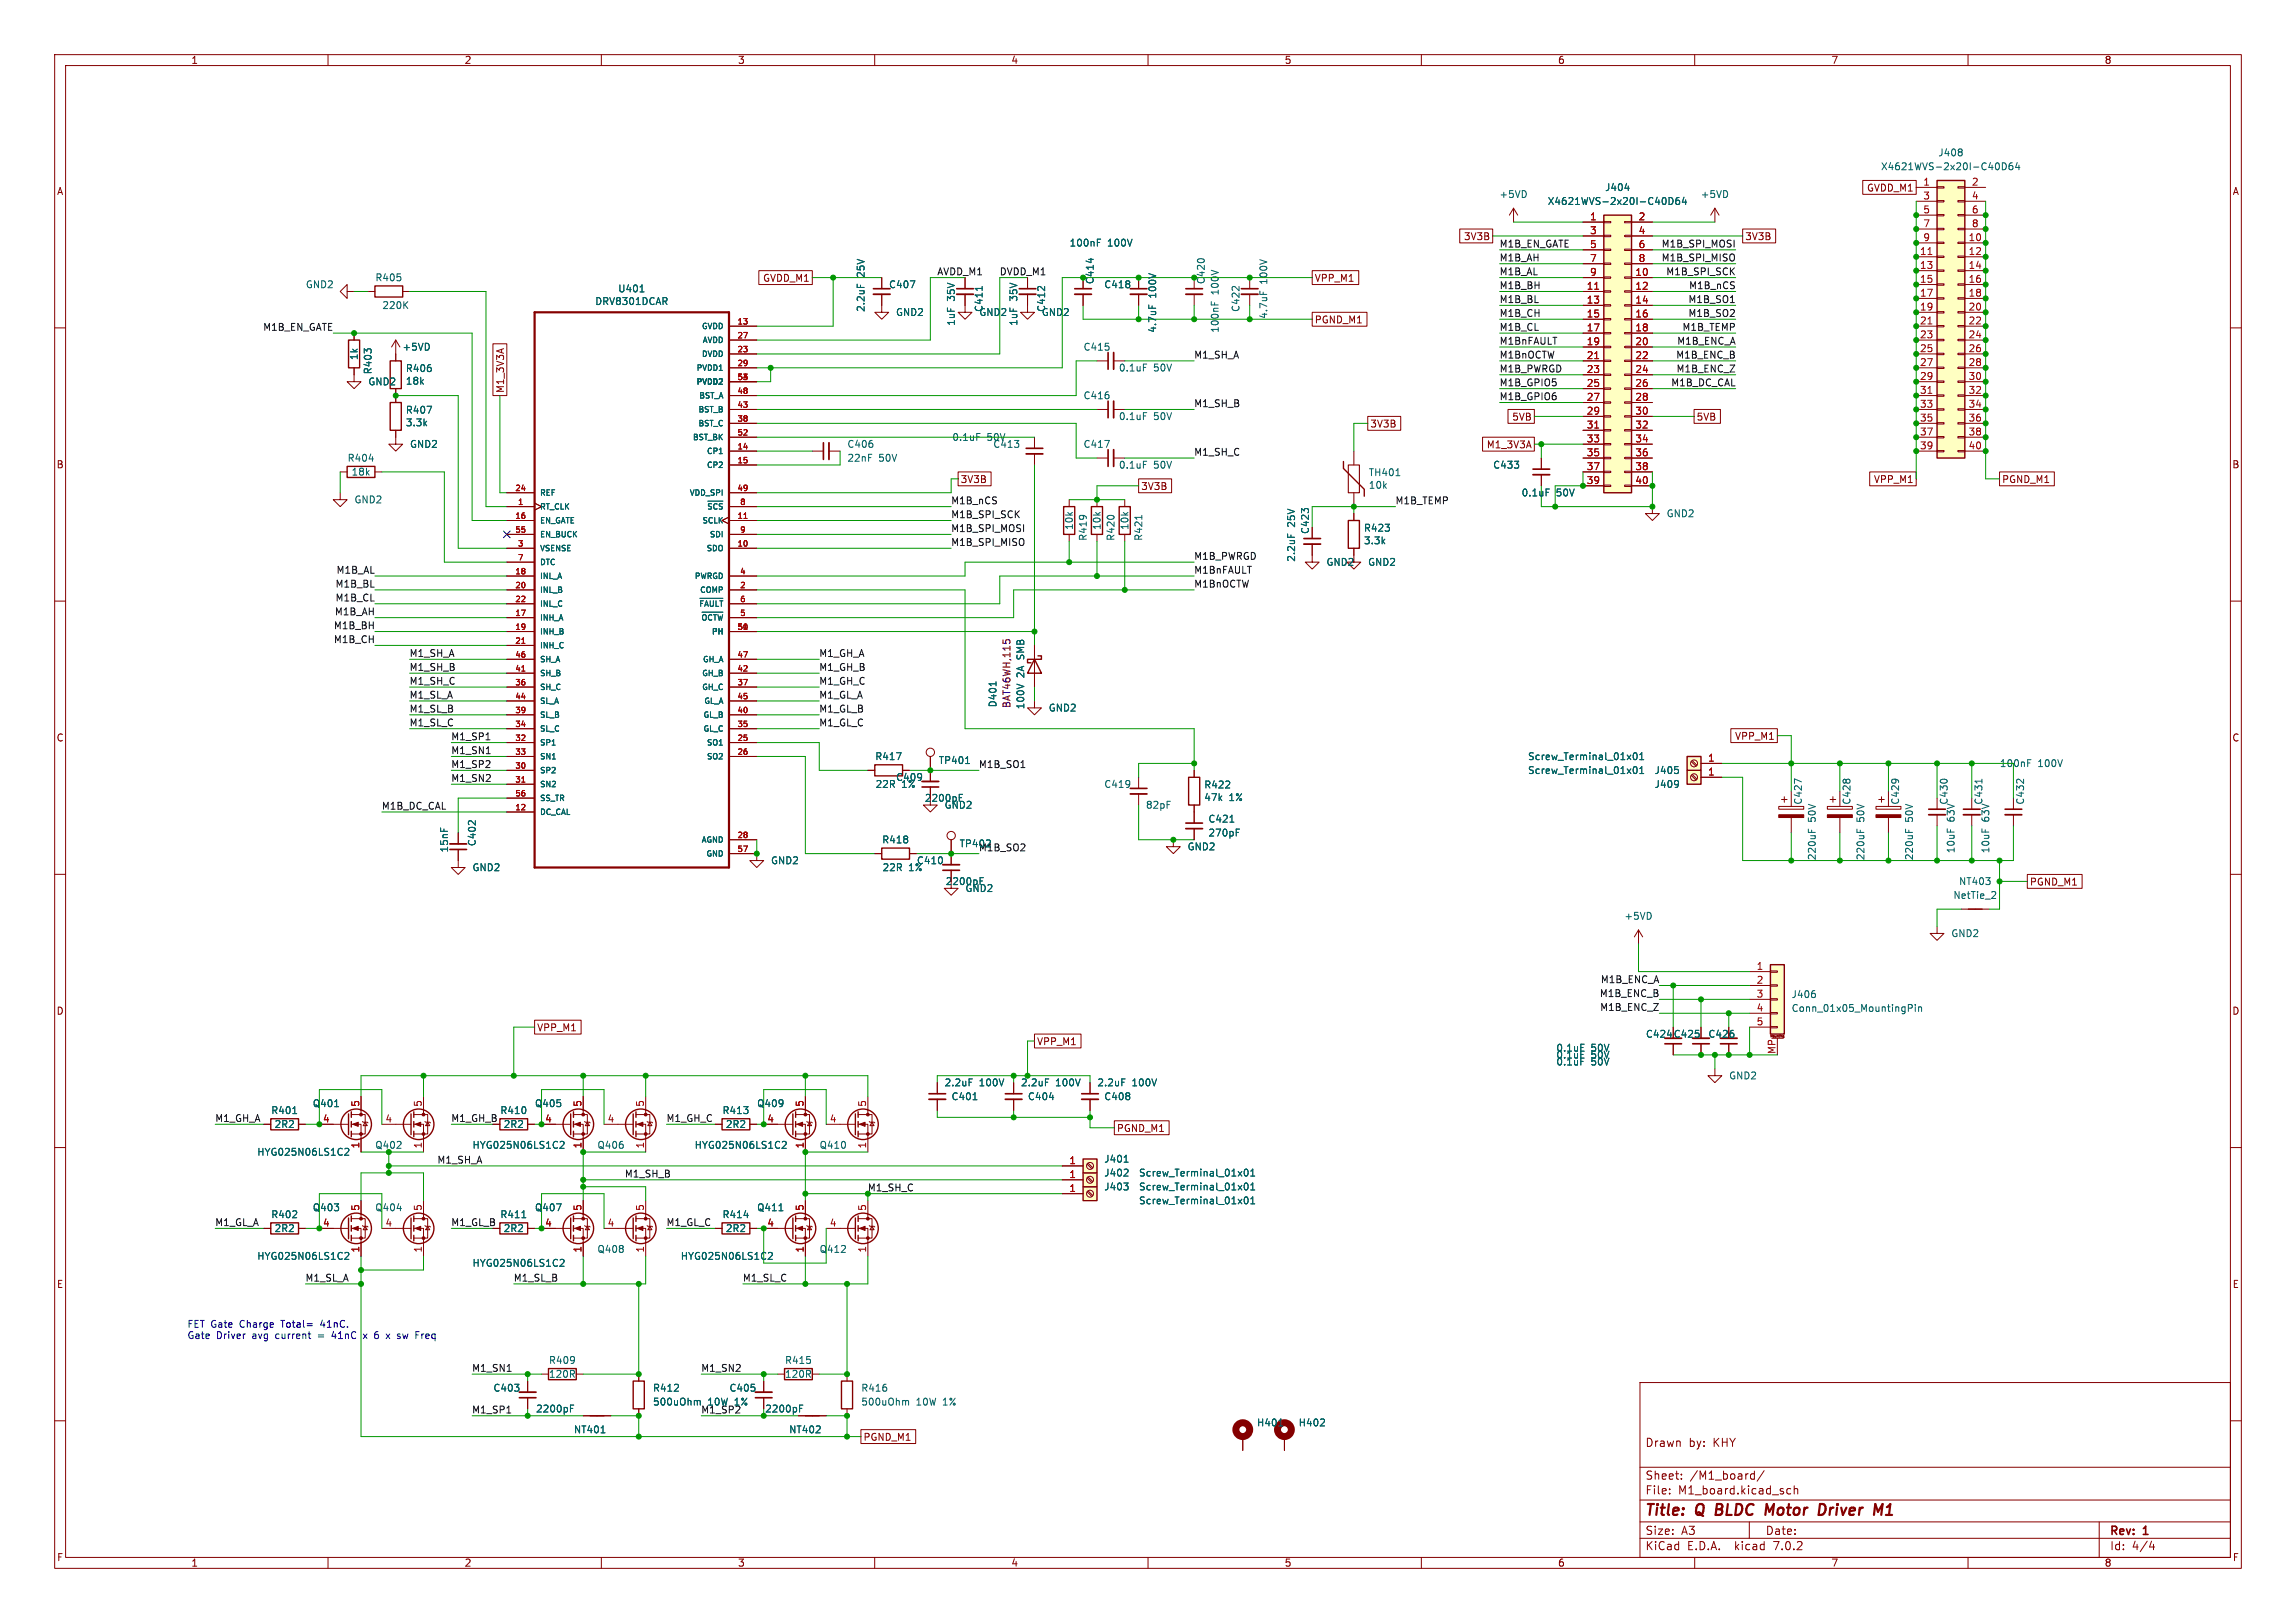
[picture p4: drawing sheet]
<svg xmlns="http://www.w3.org/2000/svg" width="420mm" height="297mm" viewBox="0 0 420 297" stroke-linecap="round" stroke-linejoin="round" font-family="sans-serif">
<defs><g id="words">
<g font-size="2.8" fill="#840000">
<text x="301" y="277.8">Title:</text>
<text x="310.4" y="277.8">Q BLDC Motor</text>
<text x="334.6" y="277.8">Driver</text>
<text x="345.3" y="277.8">M1</text>
</g>
<g font-size="2.1" fill="#840000">
<text x="301" y="264.9">Drawn</text>
<text x="308.9" y="264.9">by:</text>
<text x="313.4" y="264.9">KHY</text>
<text x="301" y="273.6">File:</text>
<text x="301" y="270.9">Sheet:</text>
<text x="307" y="273.6">M1_board.kicad_sch</text>
<text x="309.1" y="270.9">/M1_board/</text>
<text x="301" y="281">Size:</text>
<text x="307.6" y="281">A3</text>
<text x="323" y="281">Date:</text>
<text x="386" y="281.2">Rev:</text>
<text x="392.2" y="281.2">1</text>
<text x="301" y="283.8">KiCad</text>
<text x="308.6" y="283.8">E.D.A.</text>
<text x="317.4" y="283.8">kicad</text>
<text x="324.5" y="283.8">7.0.2</text>
<text x="386" y="283.8">Id:</text>
<text x="390" y="283.8">4/4</text>
</g>
<g font-size="1.8" fill="#840000">
<text x="35" y="11.8">1</text>
<text x="85" y="11.8">2</text>
<text x="135" y="11.8">3</text>
<text x="185" y="11.8">4</text>
<text x="235" y="11.8">5</text>
<text x="285" y="11.8">6</text>
<text x="335" y="11.8">7</text>
<text x="385" y="11.8">8</text>
<text x="10.4" y="35.8">A</text>
<text x="341.4" y="35.2">GVDD_M1</text>
<text x="408.4" y="35.8">A</text>
<text x="267.7" y="44.1">3V3B</text>
<text x="319.2" y="44.1">3V3B</text>
<text x="139.5" y="51.7">GVDD_M1</text>
<text x="240.5" y="51.7">VPP_M1</text>
<text x="240.5" y="59.3">PGND_M1</text>
<text x="92.4" y="71.9" transform="rotate(-90 92.4 71.9)">M1_3V3A</text>
<text x="276.5" y="77.1">5VB</text>
<text x="310.4" y="77.1">5VB</text>
<text x="250.7" y="78.4">3V3B</text>
<text x="271.8" y="82.2">M1_3V3A</text>
<text x="10.3" y="85.8">B</text>
<text x="175.7" y="88.5">3V3B</text>
<text x="208.8" y="89.8">3V3B</text>
<text x="342.7" y="88.5">VPP_M1</text>
<text x="366.2" y="88.5">PGND_M1</text>
<text x="408.3" y="85.8">B</text>
<text x="10.3" y="135.8">C</text>
<text x="317.3" y="135.5">VPP_M1</text>
<text x="408.3" y="135.8">C</text>
<text x="371.3" y="162.2">PGND_M1</text>
<text x="10.3" y="185.8">D</text>
<text x="408.3" y="185.8">D</text>
<text x="98.3" y="188.9">VPP_M1</text>
<text x="189.7" y="191.4">VPP_M1</text>
<text x="204.3" y="207.3">PGND_M1</text>
<text x="10.4" y="235.8">E</text>
<text x="408.3" y="235.8">E</text>
<text x="158" y="263.8">PGND_M1</text>
<text x="10.4" y="285.8">F</text>
<text x="35" y="286.8">1</text>
<text x="85" y="286.8">2</text>
<text x="135" y="286.8">3</text>
<text x="185" y="286.8">4</text>
<text x="235" y="286.8">5</text>
<text x="285" y="286.8">6</text>
<text x="335" y="286.8">7</text>
<text x="385" y="286.8">8</text>
<text x="408.4" y="285.8">F</text>
</g>
<g font-size="1.8" fill="#006464">
<text x="354.5" y="28.8">J408</text>
<text x="293.5" y="35.1">J404</text>
<text x="344" y="31.3">X4621WVS-2x20I-C40D64</text>
<text x="274.2" y="36.4">+5VD</text>
<text x="283.1" y="37.7">X4621WVS-2x20I-C40D64</text>
<text x="311.1" y="36.4">+5VD</text>
<text x="195.6" y="45.3">100nF</text>
<text x="202.5" y="45.3">100V</text>
<text x="55.9" y="52.9">GND2</text>
<text x="68.6" y="51.6">R405</text>
<text x="113" y="53.7">U401</text>
<text x="158.3" y="50.8" transform="rotate(-90 158.3 50.8)">25V</text>
<text x="162.6" y="52.9">C407</text>
<text x="200.2" y="52.1" transform="rotate(-90 200.2 52.1)">C414</text>
<text x="201.9" y="52.9">C418</text>
<text x="220.5" y="52.1" transform="rotate(-90 220.5 52.1)">C420</text>
<text x="223.1" y="54" transform="rotate(-90 223.1 54)">100V</text>
<text x="232" y="52.1" transform="rotate(-90 232 52.1)">100V</text>
<text x="69.9" y="56.7">220K</text>
<text x="108.8" y="56">DRV8301DCAR</text>
<text x="158.3" y="57.1" transform="rotate(-90 158.3 57.1)">2.2uF</text>
<text x="163.8" y="58">GND2</text>
<text x="174.8" y="59.7" transform="rotate(-90 174.8 59.7)">1uF</text>
<text x="174.8" y="55.1" transform="rotate(-90 174.8 55.1)">35V</text>
<text x="179.1" y="58">GND2</text>
<text x="179.9" y="57.1" transform="rotate(-90 179.9 57.1)">C411</text>
<text x="186.2" y="59.7" transform="rotate(-90 186.2 59.7)">1uF</text>
<text x="186.2" y="55.1" transform="rotate(-90 186.2 55.1)">35V</text>
<text x="190.5" y="58">GND2</text>
<text x="191.3" y="57.1" transform="rotate(-90 191.3 57.1)">C412</text>
<text x="211.6" y="54.6" transform="rotate(-90 211.6 54.6)">100V</text>
<text x="226.9" y="57.1" transform="rotate(-90 226.9 57.1)">C422</text>
<text x="232" y="58.4" transform="rotate(-90 232 58.4)">4.7uF</text>
<text x="65.6" y="66" transform="rotate(-90 65.6 66)">1k</text>
<text x="73.6" y="64.3">+5VD</text>
<text x="198.1" y="64.3">C415</text>
<text x="211.6" y="61" transform="rotate(-90 211.6 61)">4.7uF</text>
<text x="223.1" y="61" transform="rotate(-90 223.1 61)">100nF</text>
<text x="67.3" y="70.7">GND2</text>
<text x="68.1" y="68.6" transform="rotate(-90 68.1 68.6)">R403</text>
<text x="74.2" y="68.2">R406</text>
<text x="74.2" y="70.5">18k</text>
<text x="204.6" y="68.1">0.1uF</text>
<text x="211" y="68.1">50V</text>
<text x="74.2" y="75.9">R407</text>
<text x="198.1" y="73.2">C416</text>
<text x="204.6" y="77">0.1uF</text>
<text x="211" y="77">50V</text>
<text x="74.2" y="78.2">3.3k</text>
<text x="74.9" y="82.1">GND2</text>
<text x="154.9" y="82.1">C406</text>
<text x="174.1" y="80.8">0.1uF</text>
<text x="180.5" y="80.8">50V</text>
<text x="181.6" y="82.1">C413</text>
<text x="198.1" y="82.1">C417</text>
<text x="63.5" y="84.6">R404</text>
<text x="64.3" y="87.2">18k</text>
<text x="154.9" y="84.6">22nF</text>
<text x="160.7" y="84.6">50V</text>
<text x="204.6" y="85.9">0.1uF</text>
<text x="211" y="85.9">50V</text>
<text x="250.3" y="87.3">TH401</text>
<text x="250.3" y="89.6">10k</text>
<text x="273.1" y="85.9">C433</text>
<text x="64.8" y="92.3">GND2</text>
<text x="278.3" y="91">0.1uF</text>
<text x="284.6" y="91">50V</text>
<text x="304.8" y="94.8">GND2</text>
<text x="196.4" y="97" transform="rotate(-90 196.4 97)">10k</text>
<text x="198.9" y="99" transform="rotate(-90 198.9 99)">R419</text>
<text x="201.5" y="97" transform="rotate(-90 201.5 97)">10k</text>
<text x="204" y="99" transform="rotate(-90 204 99)">R420</text>
<text x="206.6" y="97" transform="rotate(-90 206.6 97)">10k</text>
<text x="209.1" y="99" transform="rotate(-90 209.1 99)">R421</text>
<text x="237" y="96.5" transform="rotate(-90 237 96.5)">25V</text>
<text x="239.6" y="97.8" transform="rotate(-90 239.6 97.8)">C423</text>
<text x="249.4" y="97.4">R423</text>
<text x="249.4" y="99.8">3.3k</text>
<text x="237" y="102.9" transform="rotate(-90 237 102.9)">2.2uF</text>
<text x="242.6" y="103.7">GND2</text>
<text x="250.2" y="103.7">GND2</text>
<text x="187.5" y="124" transform="rotate(-90 187.5 124)">2A SMB</text>
<text x="182.4" y="129.5" transform="rotate(-90 182.4 129.5)">D401</text>
<text x="187.5" y="129.9" transform="rotate(-90 187.5 129.9)">100V</text>
<text x="191.8" y="130.4">GND2</text>
<text x="160" y="139.3">R417</text>
<text x="163.9" y="143.1">C409</text>
<text x="171.7" y="140">TP401</text>
<text x="279.4" y="141.8">Screw_Terminal_01x01</text>
<text x="279.4" y="139.3">Screw_Terminal_01x01</text>
<text x="302.6" y="141.8">J405</text>
<text x="365.8" y="140.5">100nF</text>
<text x="372.7" y="140.5">100V</text>
<text x="160.1" y="144.3">22R</text>
<text x="164.9" y="144.3">1%</text>
<text x="169.1" y="146.9">2200pF</text>
<text x="172.7" y="148.1">GND2</text>
<text x="201.9" y="144.3">C419</text>
<text x="209.6" y="148.1">82pF</text>
<text x="220.2" y="144.4">R422</text>
<text x="220.2" y="146.7">47k</text>
<text x="224.8" y="146.7">1%</text>
<text x="302.6" y="144.3">J409</text>
<text x="329.8" y="147.3" transform="rotate(-90 329.8 147.3)">C427</text>
<text x="338.6" y="147.3" transform="rotate(-90 338.6 147.3)">C428</text>
<text x="347.5" y="147.3" transform="rotate(-90 347.5 147.3)">C429</text>
<text x="356.4" y="147.3" transform="rotate(-90 356.4 147.3)">C430</text>
<text x="362.8" y="147.3" transform="rotate(-90 362.8 147.3)">C431</text>
<text x="370.4" y="147.3" transform="rotate(-90 370.4 147.3)">C432</text>
<text x="87.2" y="154.9" transform="rotate(-90 87.2 154.9)">C402</text>
<text x="161.3" y="154.5">R418</text>
<text x="175.5" y="155.2">TP402</text>
<text x="217.2" y="155.8">GND2</text>
<text x="221" y="150.7">C421</text>
<text x="221" y="153.2">270pF</text>
<text x="332.3" y="150.5" transform="rotate(-90 332.3 150.5)">50V</text>
<text x="341.2" y="150.5" transform="rotate(-90 341.2 150.5)">50V</text>
<text x="350.1" y="150.5" transform="rotate(-90 350.1 150.5)">50V</text>
<text x="357.7" y="150.5" transform="rotate(-90 357.7 150.5)">63V</text>
<text x="364" y="150.5" transform="rotate(-90 364 150.5)">63V</text>
<text x="82.1" y="156.1" transform="rotate(-90 82.1 156.1)">15nF</text>
<text x="86.4" y="159.6">GND2</text>
<text x="141" y="158.3">GND2</text>
<text x="161.4" y="159.6">22R</text>
<text x="166.2" y="159.6">1%</text>
<text x="167.7" y="158.3">C410</text>
<text x="332.3" y="157.5" transform="rotate(-90 332.3 157.5)">220uF</text>
<text x="341.2" y="157.5" transform="rotate(-90 341.2 157.5)">220uF</text>
<text x="350.1" y="157.5" transform="rotate(-90 350.1 157.5)">220uF</text>
<text x="357.7" y="156.2" transform="rotate(-90 357.7 156.2)">10uF</text>
<text x="364" y="156.2" transform="rotate(-90 364 156.2)">10uF</text>
<text x="172.9" y="162.1">2200pF</text>
<text x="176.5" y="163.4">GND2</text>
<text x="357.3" y="164.7">NetTie_2</text>
<text x="358.3" y="162.1">NT403</text>
<text x="297.1" y="168.5">+5VD</text>
<text x="356.9" y="171.6">GND2</text>
<text x="327.7" y="182.8">J406</text>
<text x="327.7" y="185.3">Conn_01x05_MountingPin</text>
<text x="301" y="190.1">C424 C425</text>
<text x="312.4" y="190.1">C426</text>
<text x="284.6" y="195.1">0.1uF</text>
<text x="291" y="195.1">50V</text>
<text x="316.2" y="197.7">GND2</text>
<text x="57.2" y="202.8">Q401</text>
<text x="97.8" y="202.8">Q405</text>
<text x="138.4" y="202.8">Q409</text>
<text x="172.7" y="198.9">2.2uF</text>
<text x="174" y="201.5">C401</text>
<text x="179.1" y="198.9">100V</text>
<text x="186.7" y="198.9">2.2uF</text>
<text x="188" y="201.5">C404</text>
<text x="193.1" y="198.9">100V</text>
<text x="200.7" y="198.9">2.2uF</text>
<text x="201.9" y="201.5">C408</text>
<text x="207" y="198.9">100V</text>
<text x="49.6" y="204">R401</text>
<text x="50.2" y="206.6">2R2</text>
<text x="91.5" y="204">R410</text>
<text x="92.1" y="206.6">2R2</text>
<text x="132.1" y="204">R413</text>
<text x="132.7" y="206.6">2R2</text>
<text x="47" y="211.6">HYG025N06LS1C2</text>
<text x="68.6" y="210.4">Q402</text>
<text x="86.4" y="210.4">HYG025N06LS1C2</text>
<text x="109.2" y="210.4">Q406</text>
<text x="127" y="210.4">HYG025N06LS1C2</text>
<text x="149.9" y="210.4">Q410</text>
<text x="201.9" y="215.5">J402</text>
<text x="201.9" y="212.9">J401</text>
<text x="208.3" y="215.5">Screw_Terminal_01x01</text>
<text x="57.2" y="221.8">Q403</text>
<text x="68.6" y="221.8">Q404</text>
<text x="97.8" y="221.8">Q407</text>
<text x="138.4" y="221.8">Q411</text>
<text x="201.9" y="218">J403</text>
<text x="208.3" y="220.5">Screw_Terminal_01x01</text>
<text x="208.3" y="218">Screw_Terminal_01x01</text>
<text x="49.6" y="223.1">R402</text>
<text x="50.2" y="225.6">2R2</text>
<text x="91.5" y="223.1">R411</text>
<text x="92.1" y="225.6">2R2</text>
<text x="132.1" y="223.1">R414</text>
<text x="132.7" y="225.6">2R2</text>
<text x="47" y="230.7">HYG025N06LS1C2</text>
<text x="86.4" y="232">HYG025N06LS1C2</text>
<text x="109.2" y="229.4">Q408</text>
<text x="124.5" y="230.7">HYG025N06LS1C2</text>
<text x="149.9" y="229.4">Q412</text>
<text x="100.4" y="249.7">R409</text>
<text x="143.5" y="249.7">R415</text>
<text x="90.2" y="254.8">C403</text>
<text x="100.4" y="252.3">120R</text>
<text x="119.4" y="254.8">R412</text>
<text x="119.4" y="257.4">500uOhm</text>
<text x="129.4" y="257.4">10W</text>
<text x="133.4" y="254.8">C405</text>
<text x="134.4" y="257.4">1%</text>
<text x="143.5" y="252.3">120R</text>
<text x="157.5" y="254.8">R416</text>
<text x="157.5" y="257.4">500uOhm</text>
<text x="167.5" y="257.4">10W</text>
<text x="172.5" y="257.4">1%</text>
<text x="98" y="258.6">2200pF</text>
<text x="104.9" y="262.4">NT401</text>
<text x="139.9" y="258.6">2200pF</text>
<text x="144.3" y="262.4">NT402</text>
<text x="229.9" y="261.2">H401</text>
<text x="237.5" y="261.2">H402</text>
</g>
<g font-size="1.8" fill="#a90000">
<text x="351.8" y="34">1</text>
<text x="360.6" y="34">2</text>
<text x="290.8" y="40.4">1</text>
<text x="299.7" y="40.4">2</text>
<text x="351.8" y="36.6">3</text>
<text x="351.8" y="39.1">5</text>
<text x="351.8" y="41.7">7</text>
<text x="360.6" y="36.6">4</text>
<text x="360.6" y="39.1">6</text>
<text x="360.6" y="41.7">8</text>
<text x="290.8" y="42.9">3</text>
<text x="290.8" y="45.5">5</text>
<text x="299.7" y="42.9">4</text>
<text x="299.7" y="45.5">6</text>
<text x="351.2" y="46.7">11</text>
<text x="351.8" y="44.2">9</text>
<text x="360" y="44.2">10</text>
<text x="360" y="46.7">12</text>
<text x="290.2" y="53.1">11</text>
<text x="290.8" y="48">7</text>
<text x="290.8" y="50.5">9</text>
<text x="299.1" y="50.5">10</text>
<text x="299.1" y="53.1">12</text>
<text x="299.7" y="48">8</text>
<text x="351.2" y="49.3">13</text>
<text x="351.2" y="51.8">15</text>
<text x="360" y="49.3">14</text>
<text x="360" y="51.8">16</text>
<text x="290.2" y="55.6">13</text>
<text x="290.2" y="58.2">15</text>
<text x="299.1" y="55.6">14</text>
<text x="299.1" y="58.2">16</text>
<text x="351.2" y="54.4">17</text>
<text x="351.2" y="56.9">19</text>
<text x="351.2" y="59.4">21</text>
<text x="360" y="54.4">18</text>
<text x="360" y="56.9">20</text>
<text x="360" y="59.4">22</text>
<text x="290.2" y="60.7">17</text>
<text x="290.2" y="63.2">19</text>
<text x="290.2" y="65.8">21</text>
<text x="299.1" y="60.7">18</text>
<text x="299.1" y="63.2">20</text>
<text x="299.1" y="65.8">22</text>
<text x="351.2" y="62">23</text>
<text x="351.2" y="64.5">25</text>
<text x="360" y="62">24</text>
<text x="360" y="64.5">26</text>
<text x="290.2" y="68.3">23</text>
<text x="290.2" y="70.9">25</text>
<text x="299.1" y="68.3">24</text>
<text x="299.1" y="70.9">26</text>
<text x="351.2" y="67.1">27</text>
<text x="351.2" y="69.6">29</text>
<text x="360" y="67.1">28</text>
<text x="360" y="69.6">30</text>
<text x="290.2" y="73.4">27</text>
<text x="290.2" y="75.9">29</text>
<text x="299.1" y="73.4">28</text>
<text x="299.1" y="75.9">30</text>
<text x="351.2" y="72.1">31</text>
<text x="351.2" y="74.7">33</text>
<text x="351.2" y="77.2">35</text>
<text x="360" y="72.1">32</text>
<text x="360" y="74.7">34</text>
<text x="360" y="77.2">36</text>
<text x="290.2" y="78.5">31</text>
<text x="290.2" y="81">33</text>
<text x="290.2" y="83.6">35</text>
<text x="299.1" y="78.5">32</text>
<text x="299.1" y="81">34</text>
<text x="299.1" y="83.6">36</text>
<text x="351.2" y="79.8">37</text>
<text x="351.2" y="82.3">39</text>
<text x="360" y="79.8">38</text>
<text x="360" y="82.3">40</text>
<text x="290.2" y="86.1">37</text>
<text x="290.2" y="88.6">39</text>
<text x="299.1" y="86.1">38</text>
<text x="299.1" y="88.6">40</text>
<text x="312.4" y="142">1</text>
<text x="312.4" y="139.4">1</text>
<text x="321.3" y="177.5">1</text>
<text x="321.3" y="180.1">2</text>
<text x="321.3" y="182.6">3</text>
<text x="321.3" y="185.2">4</text>
<text x="321.3" y="187.7">5</text>
<text x="324.9" y="192.9" transform="rotate(-90 324.9 192.9)">MP</text>
<text x="65.8" y="202.6" transform="rotate(-90 65.8 202.6)">5</text>
<text x="77.2" y="202.6" transform="rotate(-90 77.2 202.6)">5</text>
<text x="106.4" y="202.6" transform="rotate(-90 106.4 202.6)">5</text>
<text x="117.9" y="202.6" transform="rotate(-90 117.9 202.6)">5</text>
<text x="147.1" y="202.6" transform="rotate(-90 147.1 202.6)">5</text>
<text x="158.5" y="202.6" transform="rotate(-90 158.5 202.6)">5</text>
<text x="59" y="205.5">4</text>
<text x="70.5" y="205.5">4</text>
<text x="99.7" y="205.5">4</text>
<text x="111.1" y="205.5">4</text>
<text x="140.3" y="205.5">4</text>
<text x="151.7" y="205.5">4</text>
<text x="65.8" y="210.2" transform="rotate(-90 65.8 210.2)">1</text>
<text x="77.2" y="210.2" transform="rotate(-90 77.2 210.2)">1</text>
<text x="106.4" y="210.2" transform="rotate(-90 106.4 210.2)">1</text>
<text x="117.9" y="210.2" transform="rotate(-90 117.9 210.2)">1</text>
<text x="147.1" y="210.2" transform="rotate(-90 147.1 210.2)">1</text>
<text x="158.5" y="210.2" transform="rotate(-90 158.5 210.2)">1</text>
<text x="195.5" y="215.6">1</text>
<text x="195.5" y="213.1">1</text>
<text x="65.8" y="221.6" transform="rotate(-90 65.8 221.6)">5</text>
<text x="77.2" y="221.6" transform="rotate(-90 77.2 221.6)">5</text>
<text x="106.4" y="221.6" transform="rotate(-90 106.4 221.6)">5</text>
<text x="117.9" y="221.6" transform="rotate(-90 117.9 221.6)">5</text>
<text x="147.1" y="221.6" transform="rotate(-90 147.1 221.6)">5</text>
<text x="158.5" y="221.6" transform="rotate(-90 158.5 221.6)">5</text>
<text x="195.5" y="218.2">1</text>
<text x="59" y="224.5">4</text>
<text x="70.5" y="224.5">4</text>
<text x="99.7" y="224.5">4</text>
<text x="111.1" y="224.5">4</text>
<text x="140.3" y="224.5">4</text>
<text x="151.7" y="224.5">4</text>
<text x="65.8" y="229.3" transform="rotate(-90 65.8 229.3)">1</text>
<text x="77.2" y="229.3" transform="rotate(-90 77.2 229.3)">1</text>
<text x="106.4" y="229.3" transform="rotate(-90 106.4 229.3)">1</text>
<text x="117.9" y="229.3" transform="rotate(-90 117.9 229.3)">1</text>
<text x="147.1" y="229.3" transform="rotate(-90 147.1 229.3)">1</text>
<text x="158.5" y="229.3" transform="rotate(-90 158.5 229.3)">1</text>
</g>
<g font-size="1.8" fill="#0f0f0f">
<text x="274.3" y="45.4">M1B_EN_GATE</text>
<text x="274.3" y="47.9">M1B_AH</text>
<text x="303.8" y="45.4">M1B_SPI_MOSI</text>
<text x="303.8" y="47.9">M1B_SPI_MISO</text>
<text x="171.4" y="50.5">AVDD_M1</text>
<text x="182.9" y="50.5">DVDD_M1</text>
<text x="274.3" y="50.5">M1B_AL</text>
<text x="274.3" y="53">M1B_BH</text>
<text x="304.7" y="50.5">M1B_SPI_SCK</text>
<text x="308.8" y="53">M1B_nCS</text>
<text x="274.3" y="58.1">M1B_CH</text>
<text x="274.3" y="55.5">M1B_BL</text>
<text x="308.7" y="58.1">M1B_SO2</text>
<text x="308.7" y="55.5">M1B_SO1</text>
<text x="48" y="60.6">M1B_EN_GATE</text>
<text x="218.4" y="65.7">M1_SH_A</text>
<text x="274.3" y="63.2">M1BnFAULT</text>
<text x="274.3" y="60.6">M1B_CL</text>
<text x="274.3" y="65.7">M1BnOCTW</text>
<text x="306.5" y="65.7">M1B_ENC_B</text>
<text x="306.7" y="63.2">M1B_ENC_A</text>
<text x="307.6" y="60.6">M1B_TEMP</text>
<text x="274.3" y="68.2">M1B_PWRGD</text>
<text x="274.3" y="70.8">M1B_GPIO5</text>
<text x="305.6" y="70.8">M1B_DC_CAL</text>
<text x="306.5" y="68.2">M1B_ENC_Z</text>
<text x="218.4" y="74.6">M1_SH_B</text>
<text x="274.3" y="73.3">M1B_GPIO6</text>
<text x="218.4" y="83.5">M1_SH_C</text>
<text x="174" y="92.4">M1B_nCS</text>
<text x="174" y="94.9">M1B_SPI_SCK</text>
<text x="255.3" y="92.4">M1B_TEMP</text>
<text x="174" y="97.4">M1B_SPI_MOSI</text>
<text x="174" y="100">M1B_SPI_MISO</text>
<text x="61.3" y="107.6">M1B_BL</text>
<text x="61.4" y="105.1">M1B_AL</text>
<text x="218.4" y="102.5">M1B_PWRGD</text>
<text x="218.4" y="107.6">M1BnOCTW</text>
<text x="218.4" y="105.1">M1BnFAULT</text>
<text x="61.1" y="112.7">M1B_AH</text>
<text x="61.3" y="110.1">M1B_CL</text>
<text x="61" y="115.2">M1B_BH</text>
<text x="61" y="117.8">M1B_CH</text>
<text x="74.9" y="125.4">M1_SH_C</text>
<text x="74.9" y="120.3">M1_SH_A</text>
<text x="74.9" y="122.8">M1_SH_B</text>
<text x="149.9" y="125.4">M1_GH_C</text>
<text x="149.9" y="122.8">M1_GH_B</text>
<text x="149.9" y="120.3">M1_GH_A</text>
<text x="74.9" y="130.5">M1_SL_B</text>
<text x="74.9" y="127.9">M1_SL_A</text>
<text x="149.9" y="127.9">M1_GL_A</text>
<text x="149.9" y="130.5">M1_GL_B</text>
<text x="74.9" y="133">M1_SL_C</text>
<text x="82.5" y="135.5">M1_SP1</text>
<text x="149.9" y="133">M1_GL_C</text>
<text x="82.5" y="143.2">M1_SN2</text>
<text x="82.5" y="140.6">M1_SP2</text>
<text x="82.5" y="138.1">M1_SN1</text>
<text x="179.1" y="140.6">M1B_SO1</text>
<text x="69.8" y="148.2">M1B_DC_CAL</text>
<text x="179.1" y="155.9">M1B_SO2</text>
<text x="292.7" y="180">M1B_ENC_A</text>
<text x="292.5" y="182.5">M1B_ENC_B</text>
<text x="292.6" y="185.1">M1B_ENC_Z</text>
<text x="39.4" y="205.4">M1_GH_A</text>
<text x="82.5" y="205.4">M1_GH_B</text>
<text x="121.9" y="205.4">M1_GH_C</text>
<text x="80" y="213">M1_SH_A</text>
<text x="114.3" y="215.6">M1_SH_B</text>
<text x="39.4" y="224.4">M1_GL_A</text>
<text x="82.5" y="224.4">M1_GL_B</text>
<text x="121.9" y="224.4">M1_GL_C</text>
<text x="55.9" y="234.6">M1_SL_A</text>
<text x="94" y="234.6">M1_SL_B</text>
<text x="135.9" y="234.6">M1_SL_C</text>
<text x="86.4" y="251.1">M1_SN1</text>
<text x="128.3" y="251.1">M1_SN2</text>
<text x="86.4" y="258.7">M1_SP1</text>
<text x="128.3" y="258.7">M1_SP2</text>
</g>
<text font-size="1.8" fill="#840084" x="185" y="129.6" transform="rotate(-90 185 129.6)">BAT46WH,115</text>
<text font-size="1.8" fill="#009600" x="158.7" y="218.1">M1_SH_C</text>
<g font-size="1.8" fill="#0000c2">
<text x="34.3" y="243.1">FET Gate</text>
<text x="34.3" y="245.1">Gate</text>
<text x="39.6" y="245.1">Driver</text>
<text x="43.9" y="243.1">Charge</text>
<text x="46.2" y="245.1">avg</text>
<text x="50.6" y="245.1">current</text>
<text x="51.6" y="243.1">Total=</text>
<text x="58.4" y="245.1">=</text>
<text x="58.9" y="243.1">41nC.</text>
<text x="61.1" y="245.1">41nC</text>
<text x="67" y="245.1">x</text>
<text x="69.2" y="245.1">6</text>
<text x="71.5" y="245.1">x</text>
<text x="73.6" y="245.1">sw</text>
<text x="77" y="245.1">Freq</text>
</g>
<g font-size="1.4" fill="#a90000">
<text x="134.8" y="59.4">13</text>
<text x="134.8" y="64.5">23</text>
<text x="134.8" y="62">27</text>
<text x="134.8" y="67.1">29</text>
<text x="134.8" y="69.6">53</text>
<text x="135.6" y="69.6">4</text>
<text x="134.8" y="77.2">38</text>
<text x="134.8" y="74.7">43</text>
<text x="134.8" y="72.1">48</text>
<text x="134.8" y="82.3">14</text>
<text x="134.8" y="79.8">52</text>
<text x="94.2" y="89.9">24</text>
<text x="134.8" y="84.8">15</text>
<text x="134.8" y="89.9">49</text>
<text x="94.2" y="95">16</text>
<text x="94.7" y="92.5">1</text>
<text x="134.8" y="95">11</text>
<text x="135.3" y="92.5">8</text>
<text x="94.2" y="97.5">55</text>
<text x="94.7" y="100.1">3</text>
<text x="134.8" y="100.1">10</text>
<text x="135.3" y="97.5">9</text>
<text x="94.2" y="105.2">18</text>
<text x="94.2" y="107.7">20</text>
<text x="94.7" y="102.6">7</text>
<text x="135.3" y="107.7">2</text>
<text x="135.3" y="105.2">4</text>
<text x="94.2" y="112.8">17</text>
<text x="94.2" y="110.2">22</text>
<text x="135.3" y="112.8">5</text>
<text x="135.3" y="110.2">6</text>
<text x="94.2" y="115.3">19</text>
<text x="94.2" y="117.9">21</text>
<text x="134.8" y="115.3">50</text>
<text x="135.6" y="115.3">1</text>
<text x="94.2" y="125.5">36</text>
<text x="94.2" y="122.9">41</text>
<text x="94.2" y="120.4">46</text>
<text x="134.8" y="125.5">37</text>
<text x="134.8" y="122.9">42</text>
<text x="134.8" y="120.4">47</text>
<text x="94.2" y="130.6">39</text>
<text x="94.2" y="128">44</text>
<text x="134.8" y="130.6">40</text>
<text x="134.8" y="128">45</text>
<text x="94.2" y="135.6">32</text>
<text x="94.2" y="133.1">34</text>
<text x="134.8" y="135.6">25</text>
<text x="134.8" y="133.1">35</text>
<text x="94.2" y="140.7">30</text>
<text x="94.2" y="143.3">31</text>
<text x="94.2" y="138.2">33</text>
<text x="134.8" y="138.2">26</text>
<text x="94.2" y="148.3">12</text>
<text x="94.2" y="145.8">56</text>
<text x="134.8" y="153.4">28</text>
<text x="134.8" y="156">57</text>
</g>
<g font-size="1.4" fill="#006464">
<text x="128.2" y="60.4">GVDD</text>
<text x="128.2" y="65.5">DVDD</text>
<text x="128.4" y="62.9">AVDD</text>
<text x="127.3" y="68">PVDD1</text>
<text x="127.3" y="70.5">PVDD2</text>
<text x="127.6" y="75.6">BST_B</text>
<text x="127.8" y="73.1">BST_A</text>
<text x="126.6" y="80.7">BST_BK</text>
<text x="127.6" y="78.2">BST_C</text>
<text x="129.2" y="83.2">CP1</text>
<text x="129.2" y="85.8">CP2</text>
<text x="98.8" y="93.4">RT_CLK</text>
<text x="98.8" y="95.9">EN_GATE</text>
<text x="98.8" y="90.9">REF</text>
<text x="126" y="90.9">VDD_SPI</text>
<text x="128.3" y="95.9">SCLK</text>
<text x="129.2" y="93.9">~{SCS}</text>
<text x="98.8" y="101">VSENSE</text>
<text x="98.8" y="98.5">EN_BUCK</text>
<text x="129.1" y="101">SDO</text>
<text x="129.7" y="98.5">SDI</text>
<text x="98.8" y="106.1">INL_A</text>
<text x="98.8" y="103.6">DTC</text>
<text x="126.9" y="106.1">PWRGD</text>
<text x="98.8" y="113.7">INH_A</text>
<text x="98.8" y="108.6">INL_B</text>
<text x="98.8" y="111.2">INL_C</text>
<text x="127.8" y="111.7">~{FAULT}</text>
<text x="127.9" y="108.6">COMP</text>
<text x="98.8" y="116.3">INH_B</text>
<text x="98.8" y="118.8">INH_C</text>
<text x="128.1" y="114.2">~{OCTW}</text>
<text x="130.1" y="116.3">PH</text>
<text x="98.8" y="123.9">SH_B</text>
<text x="98.8" y="121.3">SH_A</text>
<text x="128.3" y="123.9">GH_B</text>
<text x="128.4" y="121.3">GH_A</text>
<text x="98.8" y="126.4">SH_C</text>
<text x="98.8" y="131.5">SL_B</text>
<text x="98.8" y="129">SL_A</text>
<text x="128.3" y="126.4">GH_C</text>
<text x="128.5" y="131.5">GL_B</text>
<text x="128.7" y="129">GL_A</text>
<text x="98.8" y="136.6">SP1</text>
<text x="98.8" y="134">SL_C</text>
<text x="128.5" y="134">GL_C</text>
<text x="129.2" y="136.6">SO1</text>
<text x="98.8" y="141.7">SP2</text>
<text x="98.8" y="139.1">SN1</text>
<text x="129.2" y="139.1">SO2</text>
<text x="98.8" y="149.3">DC_CAL</text>
<text x="98.8" y="144.2">SN2</text>
<text x="98.8" y="146.7">SS_TR</text>
<text x="128.2" y="154.4">AGND</text>
<text x="129.1" y="156.9">GND</text>
</g>
<text font-size=".5" fill="#840000" x="323.7" y="190">Mounting</text>
</g></defs>
<g fill="none" stroke="#840000" stroke-width=".18">
<path d="M10 10h400v277h-400zM12 12h396v273h-396zM60 10v2M110 10v2M160 10v2M210 10v2M260 10v2M310 10v2M360 10v2M276.9 38.1l-.8 1.3M276.9 38.1v2.5M276.9 38.1l.7 1.3"/>
<path d="M313.7 38.1l-.8 1.3M313.7 38.1v2.5M313.7 38.1l.8 1.3M340.7 33h9.8v2.6h-9.8zM350.5 34.3h3.8M350.5 36.8h3.8M350.5 39.4h3.8M354.3 39.2h1.3v.3h-1.3zM354.3 36.7h1.3v.3h-1.3zM354.3 34.2h1.3v.2h-1.3zM358.1 39.2h1.3v.3h-1.3zM358.1 36.7h1.3v.3h-1.3z"/>
<path d="M358.1 34.2h1.3v.2h-1.3zM359.4 34.3h3.8M359.4 36.8h3.8M359.4 39.4h3.8M10 60h2M63.5 53.3v-1.2l-1.3 1.2 1.3 1.3v-1.3h1.3M67.3 53.3h1.3M73.7 53.3h1.2M133.3 59.7h5.1M138.8 49.5h9.8v2.6h-9.8zM161.3 53.8v3.4h1.3l-1.3 1.2-1.3-1.2h1.3M161.3 50.8v2"/>
<path d="M176.5 53.8v3.4h1.3l-1.3 1.2-1.2-1.2h1.2M176.5 50.8v2M188 53.8v3.4h1.2l-1.2 1.2-1.3-1.2h1.3M188 50.8v2M198.1 50.8v2M198.1 53.8v2.1M208.3 50.8v2M208.3 53.8v2.1M218.4 50.8v2M218.4 53.8v2.1M228.6 50.8v2M228.6 53.8v2.1"/>
<path d="M240 49.5h8.5v2.6h-8.5zM240 57.1h10.1v2.6h-10.1zM267 41.9h6v2.6h-6zM289.6 40.6h3.8M289.6 50.8h3.8M289.6 53.3h3.8M289.6 55.9h3.8M289.6 58.4h3.8M289.6 43.2h3.8M289.6 45.7h3.8M289.6 48.3h3.8M293.4 58.3h1.2v.2h-1.2z"/>
<path d="M293.4 55.8h1.2v.2h-1.2zM293.4 53.2h1.2v.3h-1.2zM293.4 50.7h1.2v.2h-1.2zM293.4 48.1h1.2v.3h-1.2zM293.4 45.6h1.2v.2h-1.2zM293.4 43.1h1.2v.2h-1.2zM293.4 40.5h1.2v.3h-1.2zM297.2 58.3h1.2v.2h-1.2zM297.2 55.8h1.2v.2h-1.2zM297.2 53.2h1.2v.3h-1.2zM297.2 50.7h1.2v.2h-1.2zM297.2 48.1h1.2v.3h-1.2z"/>
<path d="M297.2 45.6h1.2v.2h-1.2zM297.2 43.1h1.2v.2h-1.2zM297.2 40.5h1.2v.3h-1.2zM298.4 40.6h3.9M298.4 50.8h3.9M298.4 53.3h3.9M298.4 55.9h3.9M298.4 58.4h3.9M298.4 43.2h3.9M298.4 45.7h3.9M298.4 48.3h3.9M318.8 41.9h6v2.6h-6z"/>
<path d="M350.5 44.5h3.8M350.5 47h3.8M350.5 49.5h3.8M350.5 52.1h3.8M350.5 54.6h3.8M350.5 57.2h3.8M350.5 59.7h3.8M350.5 41.9h3.8M354.3 59.6h1.3v.2h-1.3zM354.3 57h1.3v.3h-1.3zM354.3 54.5h1.3v.2h-1.3zM354.3 51.9h1.3v.3h-1.3z"/>
<path d="M354.3 49.4h1.3v.3h-1.3zM354.3 46.9h1.3v.2h-1.3zM354.3 44.3h1.3v.3h-1.3zM354.3 41.8h1.3v.2h-1.3zM358.1 59.6h1.3v.2h-1.3zM358.1 57h1.3v.3h-1.3zM358.1 54.5h1.3v.2h-1.3zM358.1 51.9h1.3v.3h-1.3zM358.1 49.4h1.3v.3h-1.3zM358.1 46.9h1.3v.2h-1.3zM358.1 44.3h1.3v.3h-1.3zM358.1 41.8h1.3v.2h-1.3z"/>
<path d="M359.4 44.5h3.8M359.4 47h3.8M359.4 49.5h3.8M359.4 52.1h3.8M359.4 54.6h3.8M359.4 57.2h3.8M359.4 59.7h3.8M359.4 41.9h3.8M408 60h2M64.8 67.3v2.6h1.2l-1.2 1.2-1.3-1.2h1.3M64.8 61v1.2M72.4 78.7v2.6h1.3l-1.3 1.3-1.3-1.3h1.3"/>
<path d="M72.4 62.2v3.8M72.4 71.1v2.6M72.4 62.2l-.8 1.3M72.4 62.2l.8 1.3M90.2 62.9h2.5v9.5h-2.5zM133.3 62.2h5.1M133.3 64.8h5.1M133.3 67.3h5.1M133.3 69.9h5.1M133.3 72.4h5.1M133.3 74.9h5.1M133.3 77.5h5.1"/>
<path d="M200.7 74.9h2M200.7 66h2M203.7 74.9h2M203.7 66h2M250.2 76.2h6v2.5h-6zM275.8 74.9h4.9v2.6h-4.9zM289.6 66h3.8M289.6 61h3.8M289.6 63.5h3.8M289.6 68.6h3.8M289.6 71.1h3.8M289.6 73.7h3.8"/>
<path d="M289.6 76.2h3.8M289.6 78.7h3.8M293.4 78.6h1.2v.3h-1.2zM293.4 76.1h1.2v.2h-1.2zM293.4 73.5h1.2v.3h-1.2zM293.4 71h1.2v.2h-1.2zM293.4 68.5h1.2v.2h-1.2zM293.4 65.9h1.2v.3h-1.2zM293.4 63.4h1.2v.2h-1.2zM293.4 60.8h1.2v.3h-1.2zM297.2 78.6h1.2v.3h-1.2zM297.2 76.1h1.2v.2h-1.2z"/>
<path d="M297.2 73.5h1.2v.3h-1.2zM297.2 71h1.2v.2h-1.2zM297.2 68.5h1.2v.2h-1.2zM297.2 65.9h1.2v.3h-1.2zM297.2 63.4h1.2v.2h-1.2zM297.2 60.8h1.2v.3h-1.2zM298.4 66h3.9M298.4 61h3.9M298.4 63.5h3.9M298.4 68.6h3.9M298.4 71.1h3.9M298.4 73.7h3.9"/>
<path d="M298.4 76.2h3.9M298.4 78.7h3.9M309.9 74.9h4.8v2.6h-4.8zM350.5 62.2h3.8M350.5 64.8h3.8M350.5 67.3h3.8M350.5 69.9h3.8M350.5 72.4h3.8M350.5 74.9h3.8M350.5 77.5h3.8M354.3 79.9h1.3v.2h-1.3zM354.3 77.3h1.3v.3h-1.3z"/>
<path d="M354.3 74.8h1.3v.3h-1.3zM354.3 72.3h1.3v.2h-1.3zM354.3 69.7h1.3v.3h-1.3zM354.3 67.2h1.3v.2h-1.3zM354.3 64.6h1.3v.3h-1.3zM354.3 62.1h1.3v.3h-1.3zM358.1 79.9h1.3v.2h-1.3zM358.1 77.3h1.3v.3h-1.3zM358.1 74.8h1.3v.3h-1.3zM358.1 72.3h1.3v.2h-1.3zM358.1 69.7h1.3v.3h-1.3zM358.1 67.2h1.3v.2h-1.3z"/>
<path d="M358.1 64.6h1.3v.3h-1.3zM358.1 62.1h1.3v.3h-1.3zM359.4 62.2h3.8M359.4 64.8h3.8M359.4 67.3h3.8M359.4 69.9h3.8M359.4 72.4h3.8M359.4 74.9h3.8M359.4 77.5h3.8M62.2 90.2v1.2h1.3l-1.3 1.3-1.2-1.3h1.2M62.2 86.4h1.3M68.6 86.4h1.2"/>
<path d="M92.7 92.7h5.1M92.7 95.3h5.1M92.7 90.2h5.1M92.7 97.8h5.1M97.8 92.1l1.3 .6-1.3 .6M133.3 94.6l-1.2 .7 1.2 .6M133.3 80h5.1M133.3 82.6h5.1M133.3 92.7h5.1M133.3 95.3h5.1M133.3 85.1h5.1M133.3 90.2h5.1"/>
<path d="M133.3 97.8h5.1M148.6 82.6h2M151.6 82.6h2.1M175.3 86.4h6v2.5h-6zM189.2 80v2M189.2 83.1v2M195.6 91.4v1.3M195.6 97.8v1.3M200.7 83.8h2M200.7 91.4v1.3M200.7 97.8v1.3M203.7 83.8h2"/>
<path d="M205.7 91.4v1.3M205.7 97.8v1.3M208.3 87.6h6v2.6h-6zM240 99.6v3.3h1.3l-1.3 1.2-1.2-1.2h1.2M240 96.5v2.1M247.6 82.6v2.5M247.6 90.2v2.5M247.6 94v1.3M271.2 80h9.5v2.6h-9.5zM281.9 83.8v2.1M281.9 86.9v2M289.6 83.8h3.8"/>
<path d="M289.6 86.4h3.8M289.6 81.3h3.8M289.6 88.9h3.8M293.4 88.8h1.2v.2h-1.2zM293.4 86.2h1.2v.3h-1.2zM293.4 83.7h1.2v.2h-1.2zM293.4 81.2h1.2v.2h-1.2zM297.2 88.8h1.2v.2h-1.2zM297.2 86.2h1.2v.3h-1.2zM297.2 83.7h1.2v.2h-1.2zM297.2 81.2h1.2v.2h-1.2zM298.4 83.8h3.9"/>
<path d="M298.4 86.4h3.9M298.4 81.3h3.9M298.4 88.9h3.9M302.3 92.7v1.3h1.2l-1.2 1.3-1.3-1.3h1.3M342 86.4h8.5v2.5h-8.5zM350.5 80h3.8M350.5 82.6h3.8M354.3 82.4h1.3v.3h-1.3zM358.1 82.4h1.3v.3h-1.3zM359.4 80h3.8M359.4 82.6h3.8M365.8 86.4h10v2.5h-10z"/>
<path d="M10 110h2M92.7 100.3h5.1M92.7 113h5.1M92.7 105.4h5.1M92.7 115.6h5.1M92.7 108h5.1M92.7 118.1h5.1M92.7 110.5h5.1M92.7 102.9h5.1M133.3 100.3h5.1M133.3 113h5.1M133.3 105.4h5.1"/>
<path d="M133.3 115.6h5.1M133.3 108h5.1M133.3 110.5h5.1M189.2 118.1v7.6M247.6 100.3v2.6h1.3l-1.3 1.2-1.2-1.2h1.2M408 110h2M92.7 135.9h5.1M92.7 138.4h5.1M92.7 133.4h5.1M92.7 125.7h5.1M92.7 130.8h5.1M92.7 123.2h5.1"/>
<path d="M92.7 128.3h5.1M92.7 120.7h5.1M133.3 135.9h5.1M133.3 138.4h5.1M133.3 133.4h5.1M133.3 125.7h5.1M133.3 130.8h5.1M133.3 123.2h5.1M133.3 128.3h5.1M133.3 120.7h5.1M170.2 138.4v4.6M189.2 128.3v1.2h1.3l-1.3 1.3-1.2-1.3h1.2"/>
<path d="M309.4 139.4l.8 .8M309.5 139.2l.9 .8M311.1 139.7h3.9M316.6 133.3h8.5v2.6h-8.5zM10 160h2M83.8 155.4v3.4h1.3l-1.3 1.2-1.3-1.2h1.3M83.8 152.4v2M92.7 141h5.1M92.7 148.6h5.1M92.7 143.5h5.1M92.7 146.1h5.1M133.3 156.2h5.1v1.3h1.3l-1.3 1.3-1.2-1.3h1.2"/>
<path d="M133.3 153.7h5.1M158.7 141h1.3M160 156.2h1.3M165.1 141h1.3M166.4 156.2h1.2M170.2 144v3.3h1.2l-1.2 1.3-1.3-1.3h1.3M174 159.3v3.3h1.3l-1.3 1.2-1.3-1.2h1.3M174 153.7v4.5M208.3 142.2v2.1M208.3 145.3v2M214.6 153.7v1.2h1.3l-1.3 1.3-1.2-1.3h1.2M218.4 141v1.2"/>
<path d="M218.4 147.3v3.3M218.4 151.6v2.1M309.4 141.9l.8 .8M309.5 141.7l.9 .9M311.1 142.2h3.9M325.4 147.6h4.5v.5h-4.5zM325.9 146.3h1M326.4 145.8v1M327.7 144.8v2.8M327.7 149.6v2.8M334.3 147.6h4.5v.5h-4.5zM334.8 146.3h1"/>
<path d="M335.3 145.8v1M336.5 144.8v2.8M336.5 149.6v2.8M343.2 147.6h4.5v.5h-4.5zM343.7 146.3h1M344.2 145.8v1M345.4 144.8v2.8M345.4 149.6v2.8M354.3 146.1v2M354.3 149.1v2M360.7 146.1v2M360.7 149.1v2"/>
<path d="M368.3 146.1v2M368.3 149.1v2M408 160h2M299.7 170.2l-.7 1.3M299.7 170.2v2.5M299.7 170.2l.8 1.3M320 177.8h3.8M323.8 177.7h1.3v.2h-1.3zM354.3 169.5v1.3h1.3l-1.3 1.3-1.2-1.3h1.2M358.8 166.4h5.1M370.8 160h10.1v2.6h-10.1zM97.8 186.7h8.5v2.5h-8.5z"/>
<path d="M171.4 198.1v2.1M185.4 198.1v2.1M189.2 189.2h8.5v2.6h-8.5zM199.4 198.1v2.1M306.1 188v2M306.1 191v2M311.1 188v2M311.1 191v2M313.7 195.6v1.3h1.3l-1.3 1.2-1.3-1.2h1.3M316.2 188v2M316.2 191v2M320 180.3h3.8"/>
<path d="M320 182.9h3.8M320 185.4h3.8M320 188h3.8M323.8 187.8h1.3v.3h-1.3zM323.8 185.3h1.3v.2h-1.3zM323.8 182.8h1.3v.2h-1.3zM323.8 180.2h1.3v.3h-1.3zM323.9 189.8v-.4l.2 .3 .1-.3v.4M324.1 190h2M325.1 190v3M325.4 189.4v.3M325.6 189.4h.1"/>
<path d="M326.1 189.6l.2 .2M326.2 189.6h-.1M326.3 189.5l-.1 .1M326.3 189.5v.1M326.3 189.5v.3l-.2 .1M326.3 189.8h.1M10 210h2M48.3 205.7h1.2M54.6 205.7h1.3M58.4 205.7h5.4M64.3 205.7h1.7v5.1M64.3 204h2.5v3.5h-2.5"/>
<path d="M66 200.7v3.3M66 219.7v3.3M66.3 205.2l.1 .2h.8l.1 .1M66.8 205.4l.4 .6h-.8zM69.8 205.7h5.4M75.7 205.7h1.8v5.1M75.7 204h2.5v3.5h-2.5M77.5 200.7v3.3M77.5 219.7v3.3M77.7 205.2l.2 .2h.7l.1 .1M78.2 205.4l.4 .6h-.7zM90.2 205.7h1.2"/>
<path d="M96.5 205.7h1.3M99.1 205.7h5.3M104.9 205.7h1.8v5.1M104.9 204h2.5v3.5h-2.5M106.7 200.7v3.3M106.7 219.7v3.3M106.9 205.2l.2 .2h.7l.1 .1M107.4 205.4l.4 .6h-.7zM110.5 205.7h5.3M116.3 205.7h1.8v5.1M116.3 204h2.6v3.5h-2.6M118.1 200.7v3.3"/>
<path d="M118.1 219.7v3.3M118.4 205.2l.1 .2h.8l.1 .1M118.9 205.4l.4 .6h-.8zM130.8 205.7h1.3M137.2 205.7h1.2M139.7 205.7h5.3M145.5 205.7h1.8v5.1M145.5 204h2.6v3.5h-2.6M147.3 200.7v3.3M147.3 219.7v3.3M147.6 205.2l.1 .2h.8l.1 .1M148.1 205.4l.4 .6h-.8z"/>
<path d="M151.1 205.7h5.4M157 205.7h1.7v5.1M157 204h2.5v3.5h-2.5M158.7 200.7v3.3M158.7 219.7v3.3M159 205.2l.1 .2h.8l.1 .1M159.5 205.4l.4 .6h-.8zM171.4 201.2v2M185.4 201.2v2M194.3 218.4h3.8M194.3 215.9h3.8M194.3 213.4h3.8"/>
<path d="M198.9 218.1l.8 .8M198.9 215.6l.8 .8M198.9 213l.8 .9M199 217.9l.9 .9M199 215.4l.9 .8M199 212.9l.9 .8M199.4 201.2v2M203.8 205.1h10.1v2.5h-10.1zM408 210h2M48.3 224.8h1.2M54.6 224.8h1.3M58.4 224.8h5.4"/>
<path d="M64.3 224.8h1.7v5.1M64.3 223h2.5v3.6h-2.5M66.3 224.3l.1 .1h.8l.1 .1M66.8 224.4l.4 .6h-.8zM69.8 224.8h5.4M75.7 224.8h1.8v5.1M75.7 223h2.5v3.6h-2.5M77.7 224.3l.2 .1h.7l.1 .1M78.2 224.4l.4 .6h-.7zM90.2 224.8h1.2M96.5 224.8h1.3M99.1 224.8h5.3"/>
<path d="M104.9 224.8h1.8v5.1M104.9 223h2.5v3.6h-2.5M106.9 224.3l.2 .1h.7l.1 .1M107.4 224.4l.4 .6h-.7zM110.5 224.8h5.3M116.3 224.8h1.8v5.1M116.3 223h2.6v3.6h-2.6M118.4 224.3l.1 .1h.8l.1 .1M118.9 224.4l.4 .6h-.8zM130.8 224.8h1.3M137.2 224.8h1.2M139.7 224.8h5.3"/>
<path d="M145.5 224.8h1.8v5.1M145.5 223h2.6v3.6h-2.6M147.6 224.3l.1 .1h.8l.1 .1M148.1 224.4l.4 .6h-.8zM151.1 224.8h5.4M157 224.8h1.7v5.1M157 223h2.5v3.6h-2.5M159 224.3l.1 .1h.8l.1 .1M159.5 224.4l.4 .6h-.8zM10 260h2M96.5 252.7v2.1M96.5 255.8v2"/>
<path d="M99.1 251.5h1.2M105.4 251.5h1.3M106.7 259.1h5.1M116.8 251.5v1.2M116.8 257.8v1.3M139.7 252.7v2.1M139.7 255.8v2M142.2 251.5h1.3M146 259.1h5.1M148.6 251.5h1.3M154.9 251.5v1.2M154.9 257.8v1.3"/>
<path d="M300 253h108v32h-108zM408 260h2M157.5 261.6h10v2.6h-10zM227.3 262.9v2.5M234.9 262.9v2.5M300 278.5h108M300 274.5h108M300 268.5h108M305.4 273.3v.1M305.4 272.5v.1M307.6 270.6v.1M307.6 269.8v.1"/>
<path d="M320 278.5v3M320.3 270.6h.6M320.3 269.8h.6M320.9 269.2v1.5M322.7 269.1l-1.3 2M326.8 273.1l.3 .3 .5-.1M327.6 272.5l-.5-.1-.3 .3M328.2 272.5l.2-.1 .4 .1v.9M328.2 271.9v1.5M384 278.5v6.5M60 285v2M110 285v2"/>
<path d="M160 285v2M210 285v2M260 285v2M300 281.5h108M310 285v2M360 285v2M393.2 283.1h.9M393.9 282.6v1"/>
<circle cx="170.2" cy="137.7" r=".76"/>
<circle cx="309.9" cy="139.7" r=".63"/>
<circle cx="174" cy="152.9" r=".76"/>
<circle cx="309.9" cy="142.2" r=".63"/>
<circle cx="199.4" cy="213.4" r=".63"/>
<circle cx="199.4" cy="215.9" r=".63"/>
<circle cx="199.4" cy="218.4" r=".63"/>
</g>
<path d="M332.9 275.2l.8 .1 .2 .4M333.9 276.4a.98 .98 0 0 1-.8 .8M343.5 276.7l.9-1.5-.3 2" fill="none" stroke="#840000" stroke-width=".4"/>
<g fill="none" stroke="#840000" stroke-width=".25">
<path d="M293.4 39.4h5v50.8h-5zM354.3 33h5.1v50.8h-5.1zM68.6 52.3h5.1v2.1h-5.1zM63.8 62.2h2v5.1h-2zM71.4 73.7h2v5h-2zM71.4 66h2v5.1h-2zM63.5 85.3h5.1v2.1h-5.1zM194.6 92.7h2v5.1h-2zM199.6 92.7h2.1v5.1h-2.1zM204.7 92.7h2.1v5.1h-2.1zM245.7 84.5v1.2l3.9 3.8v1.3M246.6 95.3h2.1v5h-2.1z"/>
<path d="M160 140h5.1v2h-5.1zM189.2 120.7l1.3 2.5h-2.5zM189.9 120h.6v.7h-2.5v.6h.6M308.6 138.4h2.5v2.6h-2.5zM161.3 155.2h5.1v2h-5.1zM217.4 142.2h2.1v5.1h-2.1zM308.6 141h2.5v2.5h-2.5zM323.8 176.5h2.6v12.7h-2.6zM360 166.4h2.6M49.5 204.7h5.1v2.1h-5.1zM63.8 203.8v3.8M64.3 203.5v1"/>
<path d="M64.3 205.2v1M64.3 207v1M75.2 203.8v3.8M75.7 203.5v1M75.7 205.2v1M75.7 207v1M91.4 204.7h5.1v2.1h-5.1zM104.4 203.8v3.8M104.9 203.5v1M104.9 205.2v1M104.9 207v1M115.8 203.8v3.8"/>
<path d="M116.3 203.5v1M116.3 205.2v1M116.3 207v1M132.1 204.7h5.1v2.1h-5.1zM145 203.8v3.8M145.5 203.5v1M145.5 205.2v1M145.5 207v1M156.5 203.8v3.8M157 203.5v1M157 205.2v1M157 207v1"/>
<path d="M198.1 217.2h2.6v2.5h-2.6zM198.1 214.6h2.6v2.6h-2.6zM198.1 212.1h2.6v2.5h-2.6zM49.5 223.8h5.1v2h-5.1zM63.8 222.9v3.8M64.3 222.5v1M64.3 224.3v1M64.3 226.1v1M75.2 222.9v3.8M75.7 222.5v1M75.7 224.3v1M75.7 226.1v1"/>
<path d="M91.4 223.8h5.1v2h-5.1zM104.4 222.9v3.8M104.9 222.5v1M104.9 224.3v1M104.9 226.1v1M115.8 222.9v3.8M116.3 222.5v1M116.3 224.3v1M116.3 226.1v1M132.1 223.8h5.1v2h-5.1zM145 222.9v3.8M145.5 222.5v1"/>
<path d="M145.5 224.3v1M145.5 226.1v1M156.5 222.9v3.8M157 222.5v1M157 224.3v1M157 226.1v1M100.3 250.4h5.1v2.1h-5.1zM107.9 259.1h2.6M115.8 252.7h2.1v5.1h-2.1zM143.5 250.4h5.1v2.1h-5.1zM147.3 259.1h2.6M153.9 252.7h2.1v5.1h-2.1z"/>
<circle cx="65.2" cy="205.7" r="2.79"/>
<circle cx="76.6" cy="205.7" r="2.79"/>
<circle cx="105.8" cy="205.7" r="2.79"/>
<circle cx="117.2" cy="205.7" r="2.79"/>
<circle cx="146.4" cy="205.7" r="2.79"/>
<circle cx="157.9" cy="205.7" r="2.79"/>
<circle cx="65.2" cy="224.8" r="2.79"/>
<circle cx="76.6" cy="224.8" r="2.79"/>
<circle cx="105.8" cy="224.8" r="2.79"/>
<circle cx="117.2" cy="224.8" r="2.79"/>
<circle cx="146.4" cy="224.8" r="2.79"/>
<circle cx="157.9" cy="224.8" r="2.79"/>
</g>
<g fill="none" stroke="#006464" stroke-width=".18">
<path d="M297.2 34.5h.8M304.7 36.4v.8M305.3 36.1a.64 .64 0 0 1 .7 .7 .64 .64 0 0 1-.7 .6zM307.1 36.1l-.3 .1a.86 .86 0 0 0 0 1.2l.4-.1v-.4l-.2-.3h-.2l-.3 .3M308 36.1l-.3 .9h.8M308.3 36.6v.8M358.9 27.4v.3M358.9 27.9v.5M365.7 30v.8M366.3 29.8a.64 .64 0 0 1 .7 .6 .64 .64 0 0 1-.7 .7zM368.1 29.8l-.4 .1a.86 .86 0 0 0 0 1.2l.4-.2 .1-.4-.2-.2h-.3l-.2 .2M369 29.7l-.3 .9h.8"/>
<path d="M369.3 30.2v.9M117.1 53.4h.7M156.8 52v.6M179.7 52.4v.7M200.7 43.8h.6M210.1 55.8v.6M221.6 55.2v.6M230.5 53.3v.6M178.7 79.3h.6M209.2 66.6h.6M209.2 75.5h.6M129.5 91.7h2.7"/>
<path d="M130.2 92.2h-.4l-.2 .3M131.2 92.3l-.3-.1-.3 .2M131.6 83h.5M132.1 92.2h-.3l-.2 .3M208.9 94.3v.7M209.2 84.4h.6M235.5 97.7v.6M255.3 87h.8M282.8 89.5h.6M128 109.5h4.2M128.4 112h3.8M128.5 112.8a.34 .34 0 0 1 .4-.3 .34 .34 0 0 1 .3 .3"/>
<path d="M128.7 109.9h-.5v1.1M128.9 111l.3-1.1 .4 1.1M129.9 109.9v.9M130.2 112.6l-.3-.1-.3 .2M130.5 109.9v.9M130.5 112.5h.6M130.8 112.5v1M131 109.9v1.1M131.3 112.5l.3 1M131.7 109.9h.5M131.9 109.9v1.1M132.2 112.5l-.3 1"/>
<path d="M176.6 139.7h.7M182.2 124.8v.7M297.7 138.2l.6 .8M298.3 138.2l-.6 .8M298.9 137.9l.1-.2a.68 .68 0 0 1 .5 .7 .68 .68 0 0 1-.5 .6l-.3-.5zM300 139h.7M300 138.1l.3-.4v1.3M370.9 139h.6M175.5 146h.4M175.5 145.4h.6M225 150.5h.7M226.1 151.7h.6"/>
<path d="M297.7 140.7l.6 .9M298.3 140.7l-.6 .9M298.9 140.4l.1-.1a.68 .68 0 0 1 .5 .6 .68 .68 0 0 1-.5 .7l-.3-.5zM300 141.6h.7M300 140.7l.3-.4v1.3M307 142.9v.9M307 140.9v.5M307 143.4v.1M330.8 151.7v.6M339.7 151.7v.6M348.6 151.7v.6M362.5 142.6v.7"/>
<path d="M179.3 161.2h.4M179.3 160.6h.6M364.9 163.2l.2 .2-.1 .3-.7 .7h.8M177.3 197.4h.6M191.2 197.4h.6M205.2 197.4h.6M285.2 192.4h.2M285.2 192.4a.72 .72 0 0 1 .2-1.3 .79 .79 0 0 1 0 1.3M285.2 192.4l-.3 .4 .1 .6M285.4 192.4l.3 .4-.1 .6M286.2 192.2v.2M286.7 192.4h.8"/>
<path d="M286.7 191.5l.4-.4v2.5M287.1 192.4l-.4 .3M288 191.5l.1 .8 .3 .1 .2-.2M288 192.8v.6M288.6 191.5v.9M288.6 192.8v.8M289.2 192.4h.6M289.2 193h.4M289.2 191.7h.4M289.8 191.1h-.6v2.5h.6M291.2 192.2l.1 .2M291.8 192.4h-.6v.6l.1-.2 .5 .1 .1 .5"/>
<path d="M291.8 191.1h-.6v.6l.4-.1 .3 .2v.3l-.3 .3M292.7 192.4h.1M292.7 192.4a.72 .72 0 0 1 .1-1.3 .79 .79 0 0 1 0 1.3M292.7 192.4l-.3 .4v.6M292.8 192.4l.3 .4-.1 .6M293.5 192.4l.4 1.2 .4-1.2M293.5 191.1l.4 1.3 .4-1.3M332 181.9v.5M349.1 184.5l.6-.1 .1-.2-.1-.3-.6-.1v1.3M350.3 183.8v.1M350.3 184.2v.9M351 184.2v.9"/>
<path d="M351 184.4l.1-.2 .3 .1 .1 .8M53.6 203.8h.7M61.2 202.5h.7M63.1 210.3l.5-.2 .2 .4-.8 .9h.8M102.5 209l.4-.1 .3 .3-.8 .9h.8M143.1 209l.5-.1 .2 .3-.8 .9h.8M178 201.2h.7M205.6 216.5h.8l-.5 .5M205.6 215.2h.8M205.6 212.7h.8M206.3 217.1v.5M206.3 214.1v.4"/>
<path d="M226.5 219.5l.7 .8M226.5 216.9l.7 .9M226.5 214.4l.7 .8M227.2 219.5l-.7 .8M227.2 216.9l-.7 .9M227.2 214.4l-.7 .8M227.8 216.5h.1a.68 .68 0 0 1 .4 .6 .68 .68 0 0 1-.4 .7 .84 .84 0 0 1-.1-1.3zM227.8 219.1l.1-.1a.68 .68 0 0 1 .4 .7 .68 .68 0 0 1-.4 .6 .84 .84 0 0 1-.1-1.2zM227.8 214l.1-.1a.68 .68 0 0 1 .4 .7 .68 .68 0 0 1-.4 .6 .84 .84 0 0 1-.1-1.2zM228.8 214.3l.4-.4v1.3M228.8 216.9l.4-.4v1.3M228.8 219.4l.4-.4v1.3"/>
<path d="M228.8 215.2h.7M228.8 217.8h.7M63.1 229.3l.5-.1 .2 .4-.8 .9h.8M95.5 222.8h.7M102.5 230.6l.4-.1 .3 .3-.8 .9h.8M140.6 229.3l.4-.1 .3 .4-.8 .9h.8M142.5 221.6h.7M228.8 220.3h.7M104.4 257.7h.4M104.4 257.1h.6M127.6 256.3h.4l.1 .8M146.3 257.7h.4"/>
<path d="M146.3 257.1h.6M165.7 256.3h.4l.1 .8M242.2 259.8v.4M109.9 262.2h.8M233.9 260.9h.8M241.5 260.9h.8"/>
</g>
<g fill="#840000" stroke="#840000" stroke-width=".18">
<path d="M116.6 224.8l1-.4v.8z"/>
<path d="M116.6 205.7l1-.3v.7z"/>
<path d="M105.2 224.8l1-.4v.8z"/>
<path d="M75.9 205.7l1.1-.3v.7z"/>
<path d="M75.9 224.8l1.1-.4v.8z"/>
<path d="M64.5 224.8l1-.4v.8z"/>
<path d="M64.5 205.7l1-.3v.7z"/>
<path d="M343.2 149.1h4.5v.5h-4.5z"/>
<path d="M325.4 149.1h4.5v.5h-4.5z"/>
<path d="M334.3 149.1h4.5v.5h-4.5z"/>
<path d="M157.2 224.8l1-.4v.8z"/>
<path d="M157.2 205.7l1-.3v.7z"/>
<path d="M145.8 205.7l1-.3v.7z"/>
<path d="M145.8 224.8l1-.4v.8z"/>
<path d="M105.2 205.7l1-.3v.7z"/>
<circle cx="118.1" cy="226.6" r=".25"/>
<circle cx="118.1" cy="223" r=".25"/>
<circle cx="118.1" cy="207.5" r=".25"/>
<circle cx="118.1" cy="204" r=".25"/>
<circle cx="106.7" cy="226.6" r=".25"/>
<circle cx="106.7" cy="223" r=".25"/>
<circle cx="77.5" cy="207.5" r=".25"/>
<circle cx="77.5" cy="204" r=".25"/>
<circle cx="77.5" cy="226.6" r=".25"/>
<circle cx="77.5" cy="223" r=".25"/>
<circle cx="66" cy="226.6" r=".25"/>
<circle cx="66" cy="223" r=".25"/>
<circle cx="66" cy="207.5" r=".25"/>
<circle cx="66" cy="204" r=".25"/>
<circle cx="158.7" cy="226.6" r=".25"/>
<circle cx="158.7" cy="223" r=".25"/>
<circle cx="158.7" cy="207.5" r=".25"/>
<circle cx="158.7" cy="204" r=".25"/>
<circle cx="147.3" cy="207.5" r=".25"/>
<circle cx="147.3" cy="204" r=".25"/>
<circle cx="147.3" cy="226.6" r=".25"/>
<circle cx="147.3" cy="223" r=".25"/>
<circle cx="106.7" cy="207.5" r=".25"/>
<circle cx="106.7" cy="204" r=".25"/>
</g>
<g fill="none" stroke="#840000" stroke-width=".33">
<path d="M159.8 53.8h3M175 53.8h3.1M186.4 53.8h3.1M196.6 53.8h3M206.8 53.8h3M216.9 53.8h3.1M227.1 53.8h3M203.7 64.5v3.1M203.7 73.4v3.1M151.6 81v3.1M187.7 83.1h3.1M203.7 82.3v3"/>
<path d="M238.5 99.6h3.1M280.4 86.9h3.1M82.3 154.4h3M168.7 143h3M172.5 158.2h3M206.8 145.3h3M216.9 151.6h3.1M352.8 149.1h3.1M359.2 149.1h3M366.8 149.1h3M304.5 190h3.1M309.6 190h3.1"/>
<path d="M314.7 190h3.1M169.9 201.2h3.1M183.9 201.2h3M197.9 201.2h3M95 254.8h3M138.2 254.8h3"/>
</g>
<g fill="none" stroke="#840000" stroke-width=".3">
<path d="M159.8 52.8h3M175 52.8h3.1M186.4 52.8h3.1M196.6 52.8h3M206.8 52.8h3M216.9 52.8h3.1M227.1 52.8h3M202.7 64.5v3.1M202.7 73.4v3.1M150.6 81v3.1M187.7 82h3.1M202.7 82.3v3"/>
<path d="M238.5 98.6h3.1M280.4 85.9h3.1M82.3 155.4h3M168.7 144h3M172.5 159.3h3M206.8 144.3h3M216.9 150.6h3.1M352.8 148.1h3.1M359.2 148.1h3M366.8 148.1h3M304.5 191h3.1M309.6 191h3.1"/>
<path d="M314.7 191h3.1M169.9 200.2h3.1M183.9 200.2h3M197.9 200.2h3M95 255.8h3M138.2 255.8h3"/>
</g>
<g fill="#ffffc2" stroke="#ffffc2" stroke-width=".18">
<path d="M323.8 176.5h2.6v12.7h-2.6z"/>
<path d="M198.1 217.2h2.6v2.5h-2.6z"/>
<path d="M354.3 33h5.1v50.8h-5.1z"/>
<path d="M198.1 214.6h2.6v2.6h-2.6z"/>
<path d="M198.1 212.1h2.6v2.5h-2.6z"/>
<path d="M293.4 39.4h5v50.8h-5z"/>
<path d="M308.6 141h2.5v2.5h-2.5z"/>
<path d="M308.6 138.4h2.5v2.6h-2.5z"/>
</g>
<g fill="none" stroke="#840000" stroke-width="1.3">
<circle cx="227.3" cy="261.6" r="1.27"/>
<circle cx="234.9" cy="261.6" r="1.27"/>
</g>
<path d="M291.7 52.9h.7M352.7 46.6h.7M352.7 59.3h.7M291.7 65.6h.7M291.7 78.3h.7M352.7 72h.7M136.1 94.9h.6M95.4 117.7h.6M95.4 122.8h.6M95.4 143.1h.6" fill="none" stroke="#a90000" stroke-width=".18"/>
<path d="M246.6 85.1h2.1v5.1h-2.1z" fill="none" stroke="#840000" stroke-width=".2"/>
<path d="M97.8 57.2h35.5v101.6h-35.5z" fill="none" stroke="#840000" stroke-width=".41"/>
<path d="M183.5 117.1v.6M184 117.3l.2-.2h.3l.2 .2" fill="none" stroke="#840084" stroke-width=".18"/>
<path d="M316.5 55.4h.8M88.9 135.4h.7M92.7 258.6h.7" fill="none" stroke="#0f0f0f" stroke-width=".18"/>
<g fill="none" stroke="#0000c2" stroke-width=".18">
<path d="M56.2 242.2h.9M56.2 242.6h.9M56.4 244.1h.4M56.6 244.9l.2 .1M68.5 244.7l.1 .2M68.6 244.2l-.1 .2M68.7 243.8l-.2 .4M70.6 244.1l.7 .9M71.3 244.1l-.7 .9M72.8 245h.3M72.9 244.1h.2M72.9 244.5h.2"/>
<path d="M76.1 244.3h.4M76.1 243.7h.6"/>
</g>
<g fill="none" stroke="#009600" stroke-width=".18">
<path d="M350.5 36.8v50.8M363.2 36.8v50.8h2.6M64.8 53.3h2.5M74.9 53.3h14v39.4h3.8M148.6 50.8h12.7M152.4 50.8v8.9h-14M176.5 50.8h-6.3v11.4h-31.8M188 50.8h-5.1v14h-44.5M198.1 55.9v2.5h41.9M208.3 55.9v2.5M218.4 55.9v2.5M228.6 55.9v2.5"/>
<path d="M240 50.8h-45.7v16.5h-55.9M273 43.2h16.6M274.3 50.8h15.3M274.3 53.3h15.3M274.3 58.4h15.3M274.3 45.7h15.3M274.3 55.9h15.3M274.3 48.3h15.3M276.9 40.6h12.7M302.3 50.8h15.2M302.3 53.3h15.2M302.3 43.2h16.5"/>
<path d="M302.3 58.4h15.2M302.3 45.7h15.2M302.3 40.6h11.4M302.3 55.9h15.2M302.3 48.3h15.2M61 61h25.4v34.3h6.3M72.4 72.4h11.4v27.9h8.9M91.4 72.4v17.8h1.3M138.4 74.9h62.3M138.4 77.5h58.4v6.3h3.9M141 67.3v2.6h-2.6M200.7 66h-3.9v6.4h-58.4"/>
<path d="M205.7 74.9h12.7M205.7 66h12.7M250.2 77.5h-2.6v5.1M274.3 66h15.3M274.3 61h15.3M274.3 71.1h15.3M274.3 63.5h15.3M274.3 68.6h15.3M274.3 73.7h15.3M280.7 76.2h8.9M302.3 66h15.2M302.3 61h15.2"/>
<path d="M302.3 76.2h7.6M302.3 71.1h15.2M302.3 63.5h15.2M302.3 68.6h15.2M62.2 86.4v3.8M69.8 86.4h11.5v16.5h11.4M138.4 82.6h10.2M138.4 80h50.8M138.4 92.7h35.6M138.4 97.8h35.6M138.4 95.3h35.6M153.7 82.6v2.5h-15.3"/>
<path d="M175.3 87.6h-1.3v2.6h-35.6M189.2 85.1v33M195.6 91.4h10.1M195.6 99.1v3.8M200.7 99.1v6.3M205.7 83.8h12.7M205.7 99.1v8.9M208.3 88.9h-7.6v2.5M247.6 92.7v1.3M255.3 92.7h-15.3v3.8M280.7 81.3h8.9M281.9 81.3v2.5"/>
<path d="M289.6 86.4v2.5h-5.1v3.8M302.3 86.4v6.3h-20.4v-3.8M68.6 105.4h24.1M68.6 108h24.1M68.6 110.5h24.1M68.6 113h24.1M68.6 115.6h24.1M68.6 118.1h24.1M138.4 108h38.1v25.4h41.9v7.6M138.4 100.3h35.6M138.4 115.6h50.8M218.4 105.4h-35.5v5.1h-44.5"/>
<path d="M218.4 102.9h-41.9v2.5h-38.1M218.4 108h-33v5h-47M74.9 125.7h17.8M74.9 120.7h17.8M74.9 123.2h17.8M74.9 133.4h17.8M74.9 128.3h17.8M74.9 130.8h17.8M82.5 138.4h10.2M82.5 135.9h10.2M138.4 135.9h11.5v5.1h8.8M138.4 125.7h11.5"/>
<path d="M138.4 120.7h11.5M138.4 123.2h11.5M138.4 133.4h11.5M138.4 128.3h11.5M138.4 130.8h11.5M138.4 138.4h8.9v17.8h12.7M189.2 125.7v2.6M218.4 139.7h-10.1v2.5M315 139.7h53.3v6.4M325.1 134.6h2.6v10.2M336.5 139.7v5.1M345.4 139.7v5.1"/>
<path d="M354.3 139.7v6.4M360.7 139.7v6.4M69.8 148.6h22.9M82.5 141h10.2M82.5 143.5h10.2M92.7 146.1h-8.9v6.3M138.4 153.7v2.5M166.4 141h12.7M167.6 156.2h11.5M208.3 147.3v6.4h10.1M315 142.2h3.8v15.3h49.5v-6.4M327.7 152.4v5.1"/>
<path d="M336.5 152.4v5.1M345.4 152.4v5.1M354.3 151.1v6.4M360.7 151.1v6.4M365.8 157.5v8.9h-1.9M299.7 172.7v5.1h20.3M358.8 166.4h-4.5v3.1M365.8 161.3h5M77.5 196.9v3.8M97.8 188h-3.8v8.9M106.7 196.9v3.8M118.1 196.9v3.8"/>
<path d="M147.3 196.9v3.8M171.4 198.1v-1.2h28v1.2M185.4 196.9v1.2M189.2 190.5h-1.2v6.4M303.5 180.3h16.5M303.5 185.4h16.5M303.5 182.9h16.5M306.1 193h19M306.1 180.3v7.7M311.1 182.9v5.1M313.7 193v2.6M316.2 185.4v2.6"/>
<path d="M320 188v5M39.4 205.7h8.9M55.9 205.7h2.5v-6.3h11.4v6.3M66 200.7v-3.8h92.7v3.8M66 210.8h11.5M66 219.7v-5.1h11.5v5.1M71.1 213.4h123.2M71.1 210.8v3.8M82.5 205.7h7.7M97.8 205.7h1.3v-6.3h11.4v6.3M106.7 217.2h11.4v2.5M106.7 215.9h87.6"/>
<path d="M118.1 210.8h-11.4v8.9M121.9 205.7h8.9M138.4 205.7h1.3v-6.3h11.4v6.3M147.3 218.4h47M158.7 210.8h-11.4v8.9M158.7 218.4v1.3M171.4 203.2v1.3h28M185.4 203.2v1.3M199.4 203.2v3.2h4.4M39.4 224.8h8.9M55.9 234.9h10.1M55.9 224.8h2.5v-6.4h11.4v6.4"/>
<path d="M66 229.9v33h91.5M77.5 229.9v2.5h-11.5M82.5 224.8h7.7M97.8 224.8h1.3v-6.4h11.4v6.4M106.7 229.9v5M116.8 234.9v16.6h-10.1M118.1 229.9v5h-24.1M121.9 224.8h8.9M138.4 224.8h1.3v6.3h11.4v-6.3M147.3 229.9v5M154.9 234.9v16.6h-5M158.7 229.9v5h-22.8"/>
<path d="M86.4 251.5h12.7M86.4 259.1h20.3M96.5 251.5v1.2M96.5 257.8v1.3M111.8 259.1h5v3.8M128.3 251.5h13.9M128.3 259.1h17.7M139.7 251.5v1.2M151.1 259.1h3.8v3.8"/>
</g>
<path d="M92.1 97.2l1.2 1.2M93.3 97.2l-1.2 1.2" fill="none" stroke="#000084" stroke-width=".18"/>
<g fill="#009600" stroke="#009600" stroke-width=".18">
<circle cx="316.2" cy="193" r=".46"/>
<circle cx="311.1" cy="193" r=".46"/>
<circle cx="313.7" cy="193" r=".46"/>
<circle cx="316.2" cy="185.4" r=".46"/>
<circle cx="311.1" cy="182.9" r=".46"/>
<circle cx="320" cy="193" r=".46"/>
<circle cx="306.1" cy="180.3" r=".46"/>
<circle cx="363.2" cy="69.9" r=".46"/>
<circle cx="363.2" cy="67.3" r=".46"/>
<circle cx="363.2" cy="64.8" r=".46"/>
<circle cx="363.2" cy="62.2" r=".46"/>
<circle cx="363.2" cy="72.4" r=".46"/>
<circle cx="363.2" cy="52.1" r=".46"/>
<circle cx="363.2" cy="47" r=".46"/>
<circle cx="363.2" cy="49.5" r=".46"/>
<circle cx="363.2" cy="57.2" r=".46"/>
<circle cx="363.2" cy="59.7" r=".46"/>
<circle cx="363.2" cy="54.6" r=".46"/>
<circle cx="350.5" cy="72.4" r=".46"/>
<circle cx="350.5" cy="64.8" r=".46"/>
<circle cx="363.2" cy="41.9" r=".46"/>
<circle cx="363.2" cy="39.4" r=".46"/>
<circle cx="363.2" cy="44.5" r=".46"/>
<circle cx="350.5" cy="74.9" r=".46"/>
<circle cx="350.5" cy="80" r=".46"/>
<circle cx="350.5" cy="77.5" r=".46"/>
<circle cx="302.3" cy="88.9" r=".46"/>
<circle cx="302.3" cy="92.7" r=".46"/>
<circle cx="363.2" cy="74.9" r=".46"/>
<circle cx="363.2" cy="77.5" r=".46"/>
<circle cx="363.2" cy="80" r=".46"/>
<circle cx="363.2" cy="82.6" r=".46"/>
<circle cx="350.5" cy="82.6" r=".46"/>
<circle cx="350.5" cy="52.1" r=".46"/>
<circle cx="350.5" cy="49.5" r=".46"/>
<circle cx="350.5" cy="57.2" r=".46"/>
<circle cx="350.5" cy="47" r=".46"/>
<circle cx="350.5" cy="62.2" r=".46"/>
<circle cx="350.5" cy="59.7" r=".46"/>
<circle cx="350.5" cy="54.6" r=".46"/>
<circle cx="350.5" cy="41.9" r=".46"/>
<circle cx="350.5" cy="44.5" r=".46"/>
<circle cx="350.5" cy="39.4" r=".46"/>
<circle cx="365.8" cy="157.5" r=".46"/>
<circle cx="354.3" cy="157.5" r=".46"/>
<circle cx="360.7" cy="157.5" r=".46"/>
<circle cx="360.7" cy="139.7" r=".46"/>
<circle cx="354.3" cy="139.7" r=".46"/>
<circle cx="365.8" cy="161.3" r=".46"/>
<circle cx="345.4" cy="157.5" r=".46"/>
<circle cx="327.7" cy="139.7" r=".46"/>
<circle cx="336.5" cy="139.7" r=".46"/>
<circle cx="345.4" cy="139.7" r=".46"/>
<circle cx="327.7" cy="157.5" r=".46"/>
<circle cx="336.5" cy="157.5" r=".46"/>
<circle cx="118.1" cy="196.9" r=".46"/>
<circle cx="138.4" cy="156.2" r=".46"/>
<circle cx="147.3" cy="196.9" r=".46"/>
<circle cx="94" cy="196.9" r=".46"/>
<circle cx="205.7" cy="108" r=".46"/>
<circle cx="189.2" cy="115.6" r=".46"/>
<circle cx="170.2" cy="141" r=".46"/>
<circle cx="200.7" cy="105.4" r=".46"/>
<circle cx="188" cy="196.9" r=".46"/>
<circle cx="185.4" cy="204.5" r=".46"/>
<circle cx="199.4" cy="204.5" r=".46"/>
<circle cx="185.4" cy="196.9" r=".46"/>
<circle cx="152.4" cy="50.8" r=".46"/>
<circle cx="141" cy="67.3" r=".46"/>
<circle cx="72.4" cy="72.4" r=".46"/>
<circle cx="64.8" cy="61" r=".46"/>
<circle cx="174" cy="156.2" r=".46"/>
<circle cx="139.7" cy="251.5" r=".46"/>
<circle cx="139.7" cy="205.7" r=".46"/>
<circle cx="147.3" cy="210.8" r=".46"/>
<circle cx="106.7" cy="196.9" r=".46"/>
<circle cx="106.7" cy="210.8" r=".46"/>
<circle cx="147.3" cy="234.9" r=".46"/>
<circle cx="154.9" cy="234.9" r=".46"/>
<circle cx="139.7" cy="224.8" r=".46"/>
<circle cx="147.3" cy="218.4" r=".46"/>
<circle cx="77.5" cy="196.9" r=".46"/>
<circle cx="71.1" cy="210.8" r=".46"/>
<circle cx="106.7" cy="215.9" r=".46"/>
<circle cx="99.1" cy="205.7" r=".46"/>
<circle cx="116.8" cy="234.9" r=".46"/>
<circle cx="106.7" cy="234.9" r=".46"/>
<circle cx="106.7" cy="217.2" r=".46"/>
<circle cx="99.1" cy="224.8" r=".46"/>
<circle cx="66" cy="232.4" r=".46"/>
<circle cx="66" cy="234.9" r=".46"/>
<circle cx="71.1" cy="213.4" r=".46"/>
<circle cx="58.4" cy="224.8" r=".46"/>
<circle cx="71.1" cy="214.6" r=".46"/>
<circle cx="58.4" cy="205.7" r=".46"/>
<circle cx="116.8" cy="259.1" r=".46"/>
<circle cx="116.8" cy="262.9" r=".46"/>
<circle cx="116.8" cy="251.5" r=".46"/>
<circle cx="96.5" cy="251.5" r=".46"/>
<circle cx="96.5" cy="259.1" r=".46"/>
<circle cx="139.7" cy="259.1" r=".46"/>
<circle cx="154.9" cy="262.9" r=".46"/>
<circle cx="154.9" cy="259.1" r=".46"/>
<circle cx="154.9" cy="251.5" r=".46"/>
<circle cx="247.6" cy="92.7" r=".46"/>
<circle cx="200.7" cy="91.4" r=".46"/>
<circle cx="208.3" cy="58.4" r=".46"/>
<circle cx="208.3" cy="50.8" r=".46"/>
<circle cx="198.1" cy="50.8" r=".46"/>
<circle cx="218.4" cy="50.8" r=".46"/>
<circle cx="228.6" cy="50.8" r=".46"/>
<circle cx="228.6" cy="58.4" r=".46"/>
<circle cx="218.4" cy="58.4" r=".46"/>
<circle cx="350.5" cy="67.3" r=".46"/>
<circle cx="350.5" cy="69.9" r=".46"/>
<circle cx="289.6" cy="88.9" r=".46"/>
<circle cx="284.5" cy="92.7" r=".46"/>
<circle cx="281.9" cy="81.3" r=".46"/>
<circle cx="218.4" cy="139.7" r=".46"/>
<circle cx="214.6" cy="153.7" r=".46"/>
<circle cx="195.6" cy="102.9" r=".46"/>
</g>
<use href="#words"/>
</svg>
